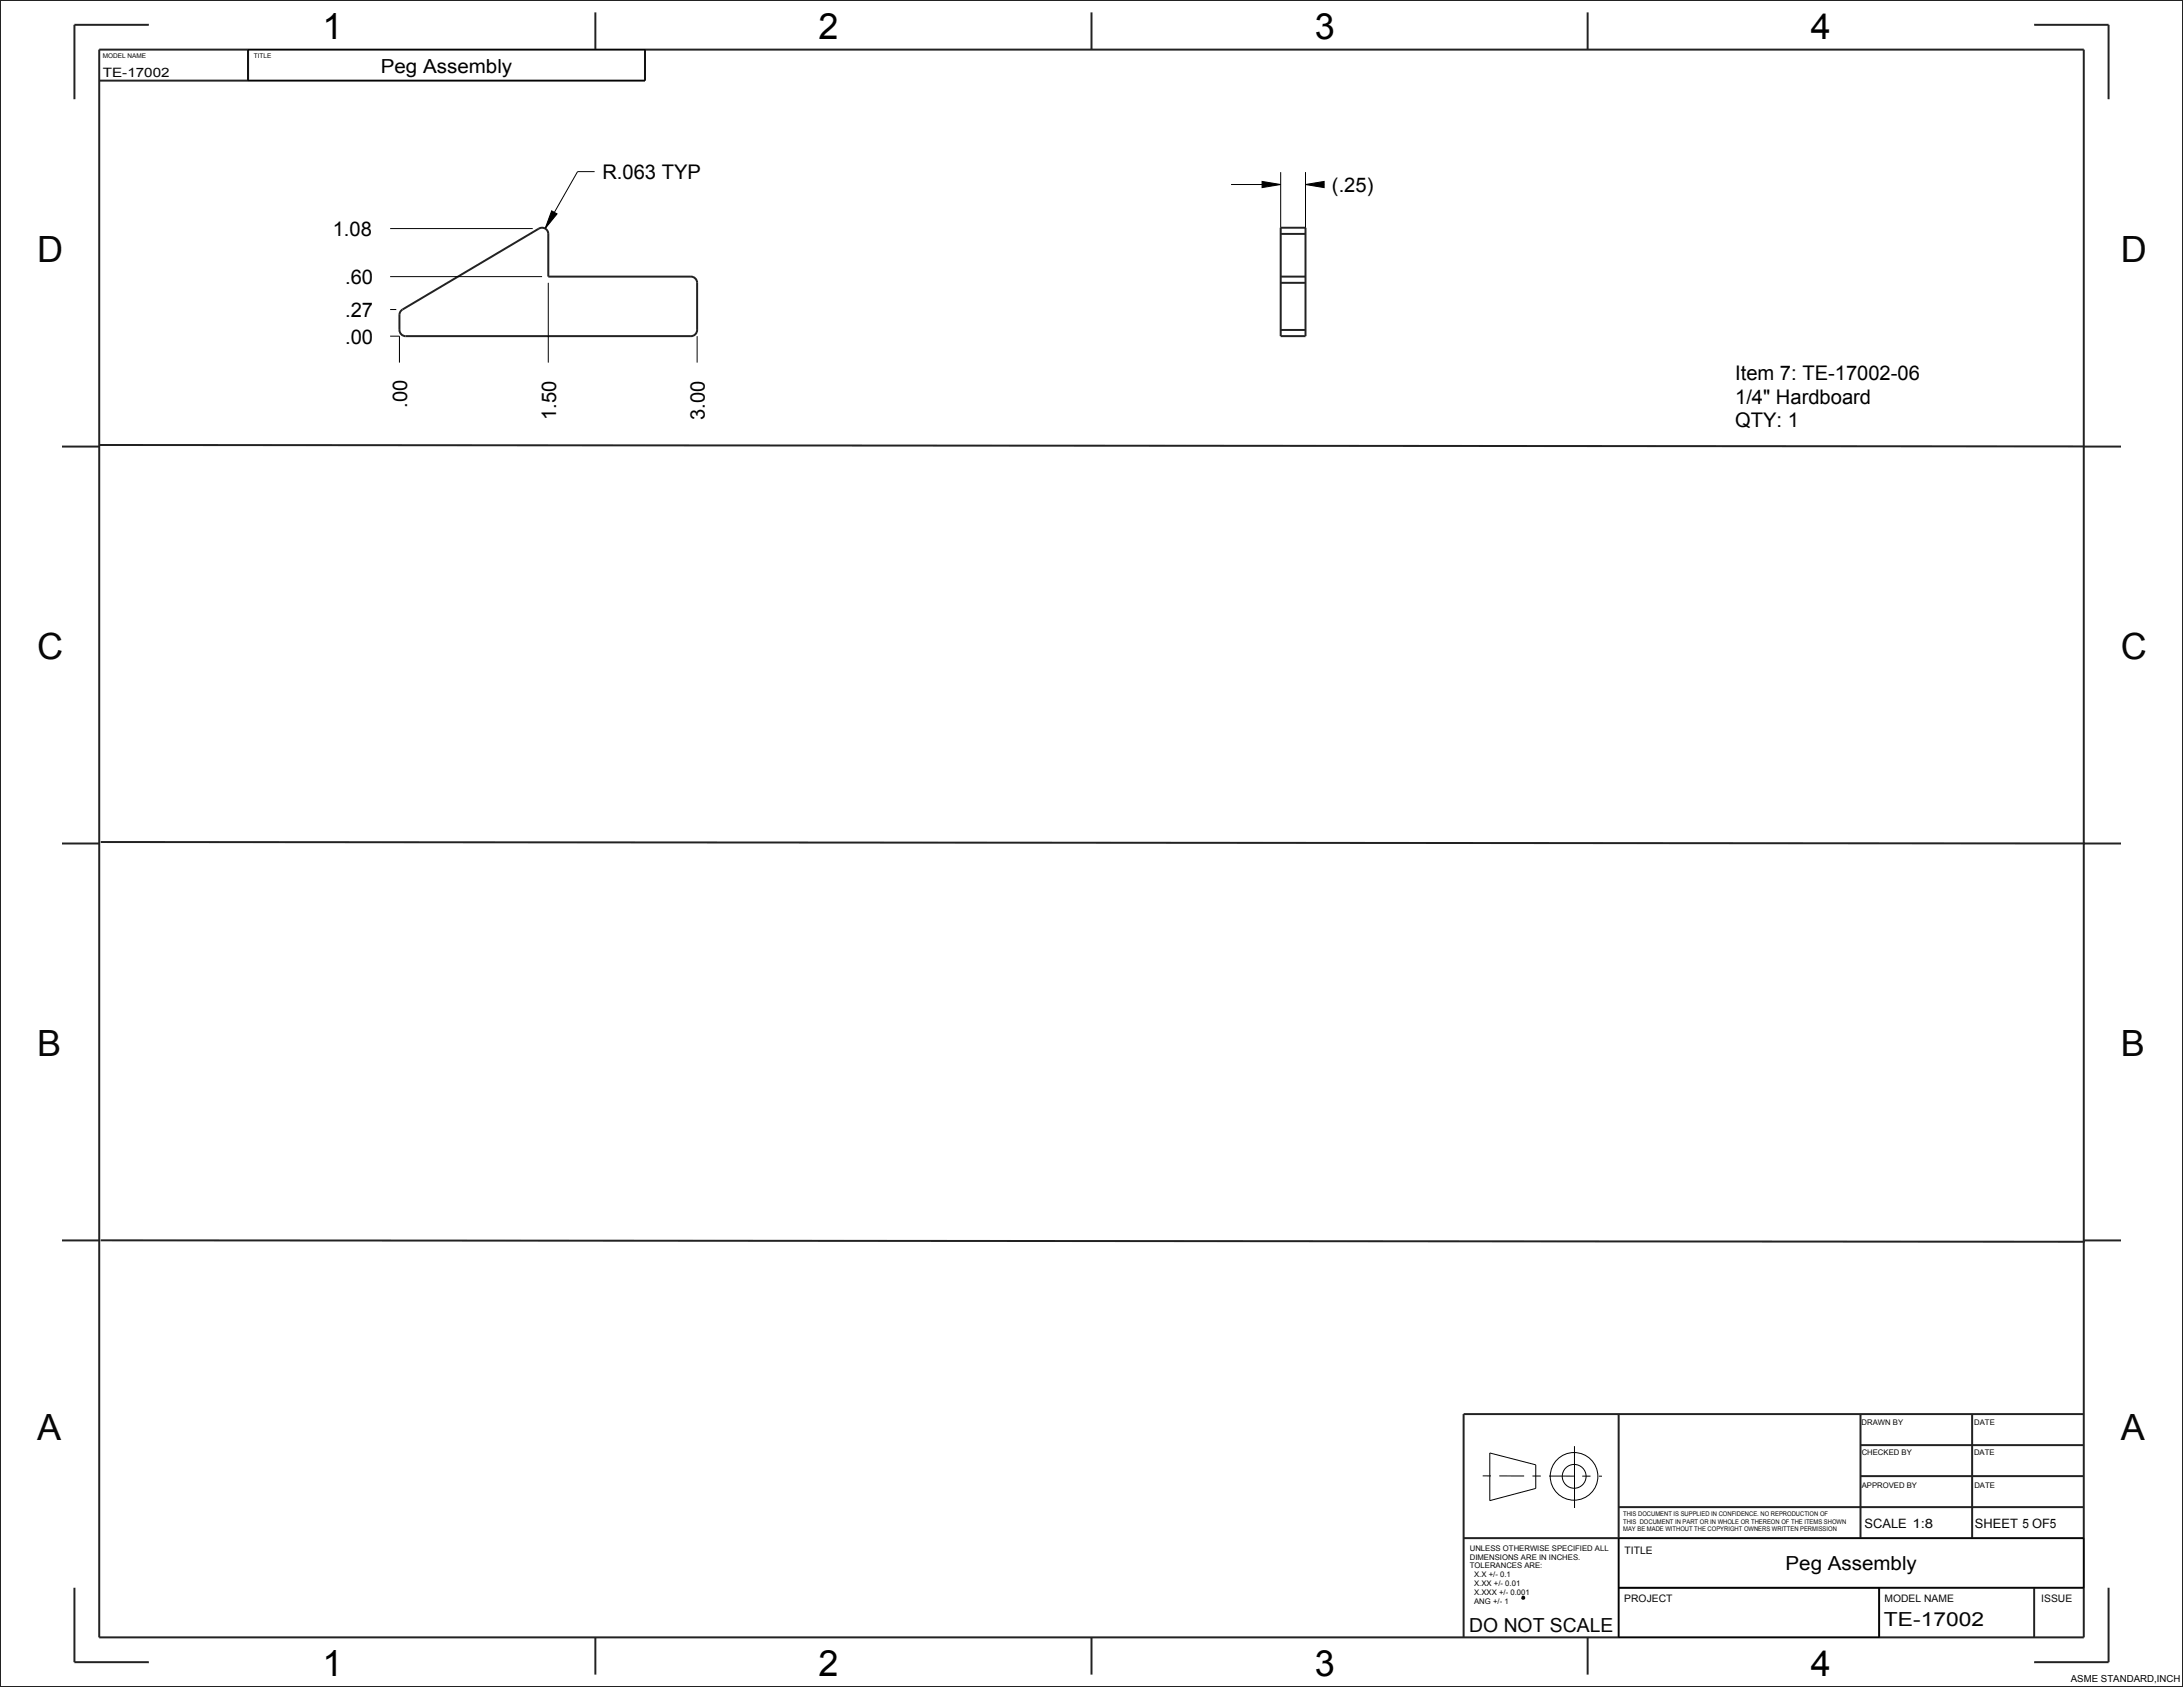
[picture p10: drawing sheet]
<svg xmlns="http://www.w3.org/2000/svg" width="559mm" height="432mm" viewBox="0 0 559 432" stroke-linecap="round" stroke-linejoin="round" font-family="sans-serif">
<defs><g id="words">
<g font-size="9.2">
<text x="82.5" y="9.9">1</text>
<text x="209.5" y="9.9">2</text>
<text x="336.5" y="9.9">3</text>
<text x="463.5" y="9.9">4</text>
<text x="82.5" y="429">1</text>
<text x="209.5" y="429">2</text>
<text x="336.5" y="429">3</text>
<text x="463.5" y="429">4</text>
</g>
<g font-size="9.2" fill="#060606">
<text x="9.5" y="67.1">D</text>
<text x="542.9" y="67.1">D</text>
<text x="9.5" y="168.7">C</text>
<text x="542.9" y="168.7">C</text>
<text x="9.5" y="270.3">B</text>
<text x="542.9" y="270.3">B</text>
<text x="9.5" y="368.7">A</text>
<text x="542.9" y="368.7">A</text>
</g>
<g font-size="5.2">
<text x="154.2" y="45.9">R.063 TYP</text>
<text x="341" y="49.2">(.25)</text>
<text x="85.2" y="60.5">1.08</text>
<text x="88.4" y="72.8">.60</text>
<text x="88.4" y="81.2">.27</text>
<text x="88.4" y="88">.00</text>
<text x="444.2" y="97.4">Item 7: TE-17002-06</text>
<text x="104.2" y="104.3" transform="rotate(-90 104.2 104.3)">.00</text>
<text x="142.3" y="107.5" transform="rotate(-90 142.3 107.5)">1.50</text>
<text x="180.4" y="107.5" transform="rotate(-90 180.4 107.5)">3.00</text>
<text x="444.2" y="103.3">1/4&quot; Hardboard</text>
<text x="444.2" y="109.3">QTY: 1</text>
</g>
<g font-size="5">
<text x="97.5" y="18.6">Peg Assembly</text>
<text x="457.1" y="402">Peg Assembly</text>
</g>
<g font-size="5" fill="#060606">
<text x="376.1" y="417.6">DO NOT SCALE</text>
<text x="482.2" y="416.2">TE-17002</text>
</g>
<g font-size="3.3" fill="#060606">
<text x="26.3" y="19.8">TE-17002</text>
<text x="477.3" y="391">SCALE 1:8</text>
<text x="505.6" y="391.1">SHEET 5 OF5</text>
</g>
<g font-size="2.6" fill="#060606">
<text x="415.9" y="397.9">TITLE</text>
<text x="415.8" y="410.1">PROJECT</text>
<text x="482.4" y="410">MODEL NAME</text>
<text x="522.5" y="410.1">ISSUE</text>
</g>
<text font-size="2.5" x="530.1" y="430.5">ASME STANDARD,INCH</text>
<g font-size="2" fill="#060606">
<text x="476.5" y="364.7">DRAWN BY</text>
<text x="505.4" y="364.7">DATE</text>
<text x="476.5" y="372.5">CHECKED BY</text>
<text x="505.3" y="372.5">DATE</text>
<text x="476.6" y="380.8">APPROVED BY</text>
<text x="505.4" y="380.8">DATE</text>
<text x="376.2" y="396.9">UNLESS OTHERWISE SPECIFIED ALL</text>
<text x="376.2" y="399.2">DIMENSIONS ARE IN INCHES.</text>
<text x="376.2" y="401.5">TOLERANCES ARE:</text>
<text x="377.3" y="403.7">X.X +/- 0.1</text>
<text x="377.3" y="406">X.XX +/- 0.01</text>
<text x="377.3" y="408.3">X.XXX +/- 0.001</text>
<text x="377.3" y="410.6">ANG +/- 1</text>
</g>
<g font-size="1.7" fill="#060606">
<text x="26.3" y="14.9">MODEL NAME</text>
<text x="65" y="14.8">TITLE</text>
<text x="415.5" y="388.1">THIS DOCUMENT IS SUPPLIED IN CONFIDENCE. NO REPRODUCTION OF</text>
<text x="415.5" y="390">THIS DOCUMENT IN PART OR IN WHOLE OR THEREON OF THE ITEMS SHOWN</text>
<text x="415.5" y="391.9">MAY BE MADE WITHOUT THE COPYRIGHT OWNERS WRITTEN PERMISSION</text>
</g>
</g></defs>
<path d="M389.6 408.8l.4-.1 .2 .4-.4 .1z" fill="none" stroke="#060606" stroke-width=".51"/>
<path d="M141.2 54l1.4 .7-3.1 3.8zM323.1 46.4l4.7 .8-4.7 .8zM334.2 47.2l4.7-.8v1.6z" fill="#000"/>
<g fill="none" stroke="#000" stroke-width=".26">
<path d="M63.5 12.7h101.6v7.9h-101.6zM99.9 58.5h36.5M141.2 54l1.4 .7-3.1 3.8zM152.2 43.9h-4.4l-8.3 14.6M315.1 47.2h12.7M323.1 46.4l4.7 .8-4.7 .8zM327.8 44.1v14.2M334.2 47.2l4.7-.8v1.6zM334.2 44.1v14.2M334.2 47.2h4.8M99.9 79.2h1.5M99.9 70.8h38.9"/>
<path d="M140.4 72.4v20.4M99.9 86h2.4v6.8M178.5 86v6.8M381.4 371.9l11.7 3v6.1l-11.7 3.1zM403 370.2v15.8M414.3 406.4h119.1v-12.7h-119.1v25.4h66.7v-12.7"/>
<circle cx="402.9" cy="377.9" r="6.1"/>
<circle cx="403" cy="377.9" r="3"/>
</g>
<path d="M379.5 377.8h30.6" fill="none" stroke="#000" stroke-width=".26" stroke-dasharray="2.1 2.1 6.4 2.1" stroke-linecap="butt"/>
<g fill="none" stroke="#222" stroke-width=".51">
<path d="M0 0h558.8v431.8h-558.8zM25.4 12.7h508v406.4h-508zM38.1 6.3h-19.1v19.1M63.5 12.7v7.9M152.4 3.2v9.5M165.1 12.7v7.9h-139.7M279.4 3.2v9.5M406.4 3.2v9.5M520.7 6.3h19.1v19.1M327.8 58.3h6.4v27.7h-6.4zM327.8 59.9h6.4M102.7 79.5l35.3-21a1.59 1.59 0 0 1 2.4 1.4v10.9h36.5a1.59 1.59 0 0 1 1.6 1.6v12.1a1.59 1.59 0 0 1-1.6 1.5h-73.1a1.59 1.59 0 0 1-1.5-1.5v-3.9z"/>
<path d="M327.8 70.8h6.4M327.8 72.4h6.4M327.8 84.5h6.4M15.9 114.3h9.5M25.6 113.9l507.9 .4M533.4 114.3h9.5M15.9 215.9h9.5M25.8 215.5l507.9 .4M533.4 215.9h9.5M15.9 317.5h9.5M25.8 317.5l507.9 .3M533.4 317.5h9.5"/>
<path d="M414.3 361.9v57.2M476.3 377.8h57.1M476.3 369.9h57.1M476.3 361.9v31.8M504.8 361.9v31.8M533.4 361.9h-158.7v57.2M374.7 393.7h158.7M414.3 385.8h119.1M19 406.4v19h19.1M152.4 419.1v9.5M279.4 419.1v9.5M406.4 419.1v9.5"/>
<path d="M414.3 406.4h119.1M481 406.4v12.7M520.7 406.4v12.7M539.8 406.4v19h-19.1"/>
</g>
<use href="#words"/>
</svg>
